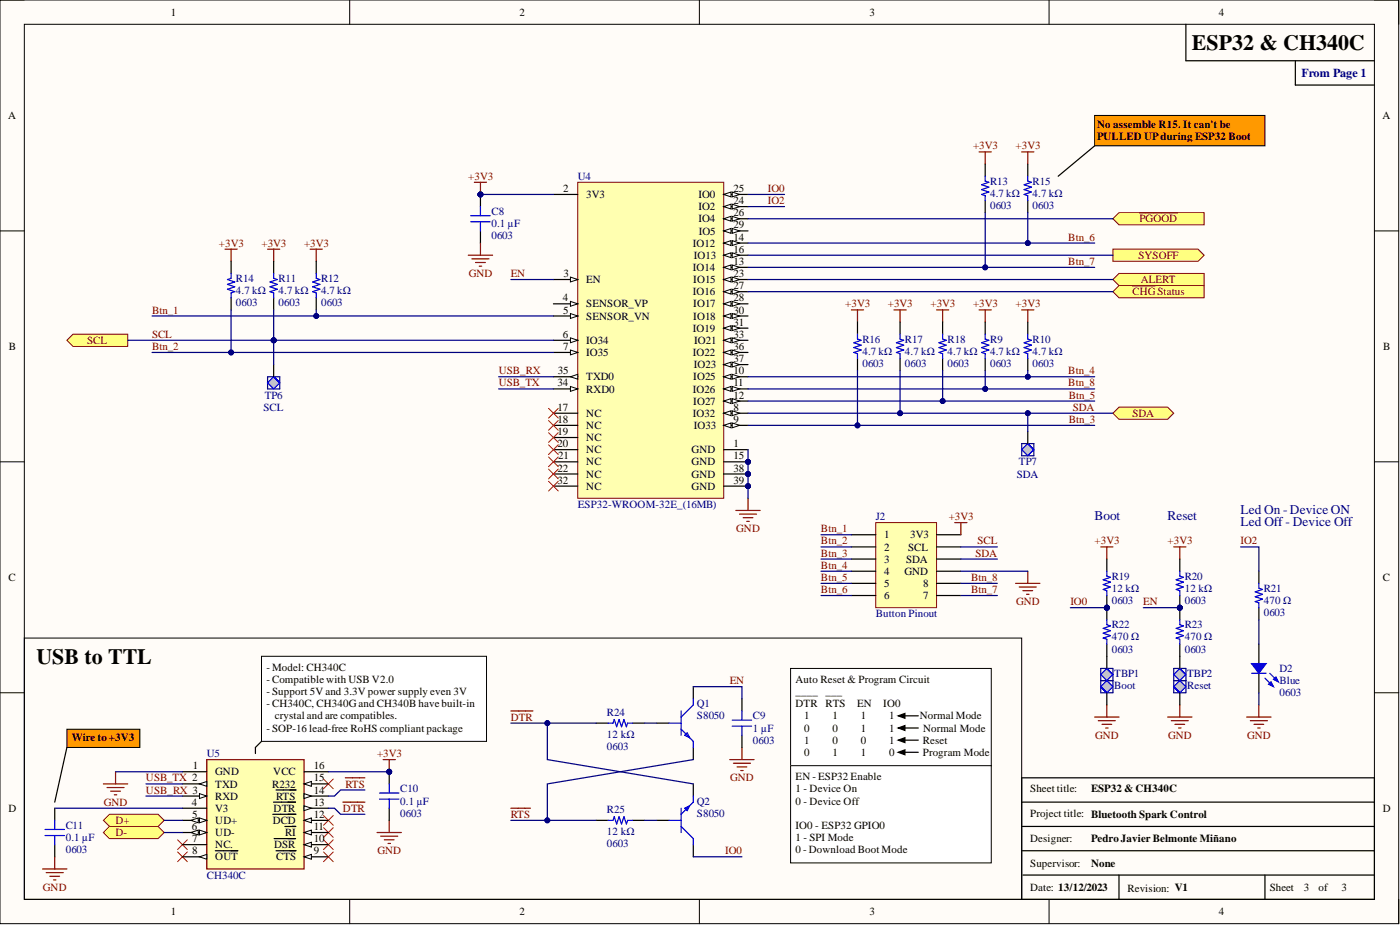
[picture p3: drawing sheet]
<svg xmlns="http://www.w3.org/2000/svg" width="292mm" height="193mm" viewBox="0 0 292 193" stroke-linecap="round" stroke-linejoin="round" font-family="sans-serif">
<defs><g id="words">
<g font-size="4.6">
<text x="248.7" y="10.4">ESP32 &amp; CH340C</text>
<text x="7.6" y="138.4">USB to TTL</text>
</g>
<g font-size="2.8" fill="#000080">
<text x="258.8" y="107.2">Led On - Device ON</text>
<text x="228.4" y="108.4">Boot</text>
<text x="243.6" y="108.4">Reset</text>
<text x="258.8" y="109.7">Led Off- Device Off</text>
</g>
<text font-size="2.5" fill="#000080" x="271.5" y="16">From Page 1</text>
<g font-size="2.3">
<text x="35.6" y="3.3">1</text>
<text x="108.4" y="3.3">2</text>
<text x="181.4" y="3.3">3</text>
<text x="254.3" y="3.3">4</text>
<text x="1.7" y="24.8">A</text>
<text x="228.9" y="26.6">No assemble R15. It can't be</text>
<text x="228.9" y="29.2">PULLED UPduring ESP32 Boot</text>
<text x="288.5" y="24.8">A</text>
<text x="117.5" y="40.1">2</text>
<text x="122.3" y="41.3">3V3</text>
<text x="145.7" y="41.3">IO0</text>
<text x="153" y="40.1">25</text>
<text x="145.7" y="43.9">IO2</text>
<text x="145.7" y="46.4">IO4</text>
<text x="153" y="42.6">24</text>
<text x="153" y="45.1">26</text>
<text x="153" y="47.7">29</text>
<text x="144.6" y="51.5">IO12</text>
<text x="145.8" y="48.9">IO5</text>
<text x="153" y="50.2">14</text>
<text x="153" y="52.7">16</text>
<text x="117.6" y="57.8">3</text>
<text x="122.3" y="59.1">EN</text>
<text x="144.6" y="56.5">IO14</text>
<text x="144.6" y="59.1">IO15</text>
<text x="144.7" y="54">IO13</text>
<text x="153" y="55.3">13</text>
<text x="153" y="57.8">23</text>
<text x="117.4" y="62.9">4</text>
<text x="117.5" y="65.4">5</text>
<text x="122.3" y="64.1">SENSOR_VP</text>
<text x="144.6" y="61.6">IO16</text>
<text x="144.6" y="64.1">IO17</text>
<text x="153" y="60.3">27</text>
<text x="153" y="62.9">28</text>
<text x="153" y="65.4">30</text>
<text x="117.4" y="70.5">6</text>
<text x="122.3" y="66.7">SENSOR_VN</text>
<text x="122.3" y="71.8">IO34</text>
<text x="144.6" y="69.2">IO19</text>
<text x="144.6" y="66.7">IO18</text>
<text x="144.8" y="71.8">IO21</text>
<text x="153" y="67.9">31</text>
<text x="153" y="70.5">33</text>
<text x="1.9" y="73">B</text>
<text x="117.5" y="73">7</text>
<text x="122.3" y="74.3">IO35</text>
<text x="144.6" y="74.3">IO22</text>
<text x="144.7" y="76.8">IO23</text>
<text x="153" y="73">36</text>
<text x="153" y="75.6">37</text>
<text x="288.6" y="73">B</text>
<text x="116.3" y="80.6">34</text>
<text x="116.4" y="78.1">35</text>
<text x="122.3" y="79.4">TXD0</text>
<text x="122.3" y="81.9">RXD0</text>
<text x="144.6" y="81.9">IO26</text>
<text x="144.6" y="79.4">IO25</text>
<text x="153" y="78.1">10</text>
<text x="153" y="80.6">11</text>
<text x="153" y="83.2">12</text>
<text x="116.3" y="85.7">17</text>
<text x="116.3" y="88.2">18</text>
<text x="122.3" y="87">NC</text>
<text x="122.3" y="89.5">NC</text>
<text x="144.6" y="87">IO32</text>
<text x="144.6" y="84.4">IO27</text>
<text x="144.7" y="89.5">IO33</text>
<text x="153" y="85.7">8</text>
<text x="153" y="88.2">9</text>
<text x="116.3" y="90.8">19</text>
<text x="116.3" y="93.3">20</text>
<text x="116.5" y="95.8">21</text>
<text x="122.3" y="92">NC</text>
<text x="122.3" y="94.6">NC</text>
<text x="144.3" y="94.6">GND</text>
<text x="153" y="93.3">1</text>
<text x="153" y="95.8">15</text>
<text x="116.3" y="98.4">22</text>
<text x="116.3" y="100.9">32</text>
<text x="122.3" y="97.1">NC</text>
<text x="122.3" y="99.6">NC</text>
<text x="144.3" y="97.1">GND</text>
<text x="144.3" y="99.6">GND</text>
<text x="153" y="98.4">38</text>
<text x="153" y="100.9">39</text>
<text x="122.3" y="102.2">NC</text>
<text x="144.3" y="102.2">GND</text>
<text x="184.5" y="112.3">1</text>
<text x="189.9" y="112.3">3V3</text>
<text x="184.5" y="114.9">2</text>
<text x="184.5" y="117.4">3</text>
<text x="184.5" y="119.9">4</text>
<text x="188.7" y="119.9">GND</text>
<text x="189.1" y="117.4">SDA</text>
<text x="189.5" y="114.9">SCL</text>
<text x="1.8" y="121.2">C</text>
<text x="184.5" y="122.5">5</text>
<text x="184.5" y="125">6</text>
<text x="192.6" y="122.5">8</text>
<text x="192.6" y="125">7</text>
<text x="288.5" y="121.2">C</text>
<text x="55.6" y="140">- Model: CH340C</text>
<text x="55.6" y="142.5">- Compatible with USB V2.0</text>
<text x="166" y="142.5">Auto Reset &amp; Program Circuit</text>
<text x="55.6" y="145">- Support 5V and 3.3V power supply even 3V</text>
<text x="55.6" y="147.6">- CH340C, CH340Gand CH340B have built-in</text>
<text x="166" y="145">____ ___</text>
<text x="166" y="147.6">DTR</text>
<text x="172.2" y="147.6">RTS</text>
<text x="178.8" y="147.6">EN</text>
<text x="184.3" y="147.6">IO0</text>
<text x="15" y="154.7">Wire to +3V3</text>
<text x="55.6" y="152.6">- SOP-16 lead-free RoHS compliant package</text>
<text x="57.3" y="150.1">crystal and are compatibles.</text>
<text x="167.8" y="150.1">1</text>
<text x="167.8" y="152.6">0</text>
<text x="167.8" y="155.2">1</text>
<text x="173.7" y="150.1">1</text>
<text x="173.7" y="152.6">0</text>
<text x="173.7" y="155.2">0</text>
<text x="179.6" y="150.1">1</text>
<text x="179.6" y="152.6">1</text>
<text x="179.6" y="155.2">0</text>
<text x="185.5" y="150.1">1</text>
<text x="185.5" y="152.6">1</text>
<text x="185.5" y="155.2">1</text>
<text x="191.9" y="150.1">Normal Mode</text>
<text x="192.5" y="155.2">Reset</text>
<text x="192.6" y="152.6">Normal Mode</text>
<text x="40.3" y="160.5">1</text>
<text x="44.9" y="161.8">GND</text>
<text x="57" y="161.8">VCC</text>
<text x="65.5" y="160.5">16</text>
<text x="167.8" y="157.7">0</text>
<text x="173.7" y="157.7">1</text>
<text x="179.6" y="157.7">1</text>
<text x="185.5" y="157.7">0</text>
<text x="192.5" y="157.7">Program Mode</text>
<text x="44.9" y="166.8">RXD</text>
<text x="44.9" y="164.3">TXD</text>
<text x="56.8" y="164.3">R232</text>
<text x="57.6" y="166.8">RTS</text>
<text x="65.5" y="163">15</text>
<text x="65.5" y="165.6">14</text>
<text x="166" y="162.8">EN - ESP32 Enable</text>
<text x="166" y="165.3">1 - Device On</text>
<text x="166" y="167.8">0 - Device Off</text>
<text x="214.9" y="165.3">Sheet title:</text>
<text x="227.6" y="165.3">ESP32 &amp; CH340C</text>
<text x="1.8" y="169.4">D</text>
<text x="40" y="168.1">4</text>
<text x="40" y="173.2">6</text>
<text x="40.1" y="170.6">5</text>
<text x="44.9" y="169.4">V3</text>
<text x="44.9" y="171.9">UD+</text>
<text x="56.9" y="171.9">DCD</text>
<text x="57.1" y="169.4">DTR</text>
<text x="65.5" y="173.2">11</text>
<text x="65.5" y="170.6">12</text>
<text x="65.5" y="168.1">13</text>
<text x="166" y="172.9">IO0 - ESP32 GPIO0</text>
<text x="214.9" y="170.4">Project title: Bluetooth Spark Control</text>
<text x="288.5" y="169.4">D</text>
<text x="40.1" y="178.2">8</text>
<text x="40.1" y="175.7">7</text>
<text x="44.9" y="174.4">UD-</text>
<text x="44.9" y="179.5">OUT</text>
<text x="44.9" y="177">NC.</text>
<text x="57.2" y="177">DSR</text>
<text x="57.6" y="179.5">CTS</text>
<text x="59.5" y="174.4">RI</text>
<text x="65.5" y="178.2">9</text>
<text x="65.5" y="175.7">10</text>
<text x="166" y="175.5">1 - SPI Mode</text>
<text x="166" y="178">0 - Download Boot Mode</text>
<text x="214.9" y="175.7">Designer:</text>
<text x="227.6" y="175.7">Pedro Javier Belmonte Miñano</text>
<text x="214.9" y="185.8">Date: 13/12/2023</text>
<text x="214.9" y="180.8">Supervisor:</text>
<text x="227.6" y="180.8">None</text>
<text x="264.9" y="185.8">Sheet</text>
<text x="272" y="185.8">3</text>
<text x="275.1" y="185.8">of</text>
<text x="279.9" y="185.8">3</text>
<text x="35.6" y="190.9">1</text>
<text x="108.4" y="190.9">2</text>
<text x="181.4" y="190.9">3</text>
<text x="235.2" y="186.1">Revision: V1</text>
<text x="254.3" y="190.9">4</text>
</g>
<g font-size="2.3" fill="#800000">
<text x="203" y="31.2">+3V3</text>
<text x="211.9" y="31.2">+3V3</text>
<text x="97.7" y="37.5">+3V3</text>
<text x="160.2" y="40.1">IO0</text>
<text x="160.2" y="42.6">IO2</text>
<text x="237.8" y="46.4">PGOOD</text>
<text x="45.7" y="51.5">+3V3</text>
<text x="54.6" y="51.5">+3V3</text>
<text x="63.4" y="51.5">+3V3</text>
<text x="222.9" y="50.2">Btn_6</text>
<text x="97.8" y="57.8">GND</text>
<text x="106.6" y="57.8">EN</text>
<text x="222.9" y="55.3">Btn_7</text>
<text x="237.5" y="54">SYSOFF</text>
<text x="238" y="59.1">ALERT</text>
<text x="31.7" y="65.4">Btn_1</text>
<text x="176.4" y="64.1">+3V3</text>
<text x="185.3" y="64.1">+3V3</text>
<text x="194.1" y="64.1">+3V3</text>
<text x="203" y="64.1">+3V3</text>
<text x="211.9" y="64.1">+3V3</text>
<text x="236.3" y="61.6">CHGStatus</text>
<text x="18.2" y="71.8">SCL</text>
<text x="31.7" y="70.5">SCL</text>
<text x="31.7" y="73">Btn_2</text>
<text x="104" y="80.6">USB_TX</text>
<text x="104" y="78.1">USB_RX</text>
<text x="222.9" y="78.1">Btn_4</text>
<text x="222.9" y="80.6">Btn_8</text>
<text x="223" y="83.2">Btn_5</text>
<text x="223" y="88.2">Btn_3</text>
<text x="223.8" y="85.7">SDA</text>
<text x="236.3" y="87">SDA</text>
<text x="153.6" y="111.1">GND</text>
<text x="171.3" y="111.1">Btn_1</text>
<text x="171.3" y="113.6">Btn_2</text>
<text x="197.9" y="108.5">+3V3</text>
<text x="203.9" y="113.6">SCL</text>
<text x="228.4" y="113.6">+3V3</text>
<text x="243.6" y="113.6">+3V3</text>
<text x="258.8" y="113.6">IO2</text>
<text x="171.3" y="116.1">Btn_3</text>
<text x="171.3" y="118.7">Btn_4</text>
<text x="203.5" y="116.1">SDA</text>
<text x="171.3" y="121.2">Btn_5</text>
<text x="171.3" y="123.7">Btn_6</text>
<text x="202.6" y="123.7">Btn_7</text>
<text x="202.6" y="121.2">Btn_8</text>
<text x="212" y="126.3">GND</text>
<text x="223.3" y="126.3">IO0</text>
<text x="238.5" y="126.3">EN</text>
<text x="152.3" y="142.7">EN</text>
<text x="106.6" y="150.4">DTR</text>
<text x="228.5" y="154.2">GND</text>
<text x="243.7" y="154.2">GND</text>
<text x="260.2" y="154.2">GND</text>
<text x="78.7" y="158">+3V3</text>
<text x="30.5" y="163">USB_TX 2</text>
<text x="30.5" y="165.6">USB_RX 3</text>
<text x="72.1" y="164.3">RTS</text>
<text x="152.3" y="163">GND</text>
<text x="21.7" y="168.1">GND</text>
<text x="24.1" y="171.9">D+</text>
<text x="71.6" y="169.4">DTR</text>
<text x="106.6" y="170.6">RTS</text>
<text x="24.1" y="174.4">D-</text>
<text x="78.8" y="178.2">GND</text>
<text x="151.3" y="178.2">IO0</text>
<text x="9" y="185.8">GND</text>
</g>
<g font-size="2.3" fill="#000080">
<text x="120.5" y="37.5">U4</text>
<text x="206.6" y="41.1">4.7 kΩ</text>
<text x="206.6" y="38.5">R13</text>
<text x="215.5" y="41.1">4.7 kΩ</text>
<text x="215.5" y="38.5">R15</text>
<text x="102.5" y="47.4">0.1 µF</text>
<text x="102.5" y="44.9">C8</text>
<text x="206.6" y="43.6">0603</text>
<text x="215.5" y="43.6">0603</text>
<text x="102.5" y="49.9">0603</text>
<text x="49.2" y="58.8">R14</text>
<text x="58.1" y="58.8">R11</text>
<text x="67" y="58.8">R12</text>
<text x="49.2" y="61.4">4.7 kΩ</text>
<text x="49.2" y="63.9">0603</text>
<text x="58.1" y="61.4">4.7 kΩ</text>
<text x="58.1" y="63.9">0603</text>
<text x="67" y="61.4">4.7 kΩ</text>
<text x="67" y="63.9">0603</text>
<text x="179.9" y="71.5">R16</text>
<text x="188.8" y="71.5">R17</text>
<text x="197.7" y="71.5">R18</text>
<text x="206.6" y="71.5">R9</text>
<text x="215.5" y="71.5">R10</text>
<text x="179.9" y="74">4.7 kΩ</text>
<text x="179.9" y="76.6">0603</text>
<text x="188.8" y="74">4.7 kΩ</text>
<text x="188.8" y="76.6">0603</text>
<text x="197.7" y="74">4.7 kΩ</text>
<text x="197.7" y="76.6">0603</text>
<text x="206.6" y="74">4.7 kΩ</text>
<text x="206.6" y="76.6">0603</text>
<text x="215.5" y="74">4.7 kΩ</text>
<text x="215.5" y="76.6">0603</text>
<text x="55.2" y="83.2">TP6</text>
<text x="55" y="85.7">SCL</text>
<text x="212.2" y="99.6">SDA</text>
<text x="212.6" y="97.1">TP7</text>
<text x="120.5" y="106">ESP32-WROOM-32E_(16MB)</text>
<text x="182.7" y="108.5">J2</text>
<text x="231.9" y="120.9">R19</text>
<text x="231.9" y="123.5">12 kΩ</text>
<text x="247.2" y="120.9">R20</text>
<text x="247.2" y="123.5">12 kΩ</text>
<text x="263.7" y="123.5">R21</text>
<text x="182.7" y="128.8">Button Pinout</text>
<text x="231.9" y="126">0603</text>
<text x="231.9" y="131.1">R22</text>
<text x="247.2" y="126">0603</text>
<text x="247.2" y="131.1">R23</text>
<text x="263.7" y="128.5">0603</text>
<text x="263.7" y="126">470 Ω</text>
<text x="231.9" y="136.2">0603</text>
<text x="231.9" y="133.6">470 Ω</text>
<text x="247.2" y="136.2">0603</text>
<text x="247.2" y="133.6">470 Ω</text>
<text x="232.5" y="141.2">TBP1</text>
<text x="232.5" y="143.8">Boot</text>
<text x="247.7" y="141.2">TBP2</text>
<text x="247.7" y="143.8">Reset</text>
<text x="267" y="140.2">D2</text>
<text x="267" y="142.7">Blue</text>
<text x="126.6" y="149.3">R24</text>
<text x="145.4" y="147.6">Q1</text>
<text x="267" y="145.3">0603</text>
<text x="126.6" y="153.9">12 kΩ</text>
<text x="145.4" y="150.1">S8050</text>
<text x="157.1" y="152.6">1 µF</text>
<text x="157.1" y="155.2">0603</text>
<text x="157.1" y="150.1">C9</text>
<text x="43.1" y="158">U5</text>
<text x="126.6" y="156.4">0603</text>
<text x="83.5" y="167.8">0.1 µF</text>
<text x="83.5" y="165.3">C10</text>
<text x="145.4" y="167.8">Q2</text>
<text x="13.7" y="172.9">C11</text>
<text x="83.5" y="170.4">0603</text>
<text x="126.6" y="169.6">R25</text>
<text x="145.4" y="170.4">S8050</text>
<text x="13.7" y="175.5">0.1 µF</text>
<text x="13.7" y="178">0603</text>
<text x="126.6" y="176.7">0603</text>
<text x="126.6" y="174.2">12 kΩ</text>
<text x="43.1" y="183.3">CH340C</text>
</g>
</g></defs>
<path d="M0 0h291.8v192.7h-291.8z" fill-rule="evenodd" fill="#fffcf8"/>
<path d="M0 0h291.8v192.7h-291.8z" fill="none" stroke="#000" stroke-width=".21"/>
<path d="M5.1 5.1h281.7v182.5h-281.7z" fill-rule="evenodd" fill="#fffcf8"/>
<g fill="none" stroke="#000" stroke-width=".21">
<path d="M0 0h5.1M73 0v5.1M145.9 0v5.1M218.9 0v5.1M286.8 0h5v5.1M5.1 5.1h281.7v182.5h-281.7zM0 48.2h5.1M286.8 48.2h5M0 96.3h5.1M286.8 96.3h5M0 144.5h5.1M286.8 144.5h5"/>
<path d="M73 187.6v5.1M145.9 187.6v5.1M218.9 187.6v5.1M291.8 187.6v5.1"/>
</g>
<path d="M213.2 172.4h73.6M213.2 177.5h73.6M213.2 162.3h73.6v25.3h-73.6zM213.2 167.3h73.6M213.4 182.6h73.4M233.5 182.6v5M263.9 182.6v5" fill="none" stroke="#000" stroke-width=".25"/>
<path d="M232.2 45.6l1.3-1.2h17.7v2.5h-17.7z" fill-rule="evenodd" fill="#ffff80"/>
<path d="M232.2 45.6l1.3-1.2h17.7v2.5h-17.7z" fill="none" stroke="#800000" stroke-width=".21"/>
<path d="M237.8 44.4h7.8" fill="none" stroke="#800000" stroke-width=".25"/>
<path d="M21.6 173.7l1.2-1.3h10.2l1.3 1.3-1.3 1.2h-10.2z" fill-rule="evenodd" fill="#ffff80"/>
<path d="M21.6 173.7l1.2-1.3h10.2l1.3 1.3-1.3 1.2h-10.2z" fill="none" stroke="#800000" stroke-width=".21"/>
<path d="M21.6 171.1l1.2-1.2h10.2l1.3 1.2-1.3 1.3h-10.2z" fill-rule="evenodd" fill="#ffff80"/>
<path d="M21.6 171.1l1.2-1.2h10.2l1.3 1.2-1.3 1.3h-10.2z" fill="none" stroke="#800000" stroke-width=".21"/>
<path d="M232.2 58.3l1.3-1.3h17.7v2.6h-17.7z" fill-rule="evenodd" fill="#ffff80"/>
<path d="M232.2 58.3l1.3-1.3h17.7v2.6h-17.7z" fill="none" stroke="#800000" stroke-width=".21"/>
<g fill="none" stroke="#800000" stroke-width=".25">
<path d="M79.9 158.5h2.6M81.2 158.5v2.5M21.6 163.5h5M22.3 164.3h3.6M23.1 165.1h2M23.9 165.8h.5M24.1 161v2.5M71.5 167.3h4.6M72.1 162.3h4M78.7 173.7h5M79.4 174.4h3.6M80.2 175.2h2"/>
<path d="M81 176h.5M81.2 171.1v2.6"/>
</g>
<g fill="none" stroke="#f00" stroke-width=".21">
<path d="M37.1 175.2l2 2M37.1 177.7l2 2.1M39.1 175.2l-2 2M39.1 177.7l-2 2.1M67.5 177.7l2 2.1M67.5 175.2l2 2M67.5 172.7l2 2M67.5 170.1l2 2.1M67.5 162.5l2 2M69.5 177.7l-2 2.1M69.5 175.2l-2 2M69.5 172.7l-2 2"/>
<path d="M69.5 170.1l-2 2.1M69.5 162.5l-2 2"/>
</g>
<circle cx="81.2" cy="161" r=".51" fill="#000080"/>
<circle cx="81.2" cy="161" r=".51" fill="none" stroke="#000080" stroke-width=".21"/>
<path d="M54.6 136.9h46.9v17.8h-46.9z" fill-rule="evenodd" fill="#fff"/>
<path d="M54.6 136.9h46.9v17.8h-46.9z" fill="none" stroke="#000" stroke-width=".21"/>
<path d="M54.6 154.7l-1.3 1.2v1.3" fill="none" stroke="#000" stroke-width=".25"/>
<path d="M43.1 158.5h20.3v22.8h-20.3z" fill-rule="evenodd" fill="#ffffb0"/>
<path d="M43.1 158.5h20.3v22.8h-20.3z" fill="none" stroke="#800000" stroke-width=".25"/>
<path d="M63.4 163.5h5.1" fill="none" stroke="#000" stroke-width=".25"/>
<path d="M63.4 163.5l1.6-.5v1z" fill="#f8fcff"/>
<path d="M63.4 163.5l1.6-.5v1z" fill="none" stroke="#000" stroke-width=".21"/>
<path d="M38.1 166.1h5" fill="none" stroke="#000" stroke-width=".25"/>
<path d="M41.6 165.6l1.5 .5-1.5 .5z" fill="#f8fcff"/>
<path d="M41.6 165.6l1.5 .5-1.5 .5z" fill="none" stroke="#000" stroke-width=".21"/>
<path d="M38.1 163.5h5" fill="none" stroke="#000" stroke-width=".25"/>
<path d="M41.6 163.5l1.5-.5v1z" fill="#f8fcff"/>
<path d="M41.6 163.5l1.5-.5v1z" fill="none" stroke="#000" stroke-width=".21"/>
<path d="M63.4 178.7h5.1" fill="none" stroke="#000" stroke-width=".25"/>
<path d="M63.4 178.7l1.6-.5v1.1z" fill="#f8fcff"/>
<path d="M63.4 178.7l1.6-.5v1.1z" fill="none" stroke="#000" stroke-width=".21"/>
<path d="M57.6 177.5h4.2M63.4 176.2h5.1" fill="none" stroke="#000" stroke-width=".25"/>
<path d="M63.4 176.2l1.6-.5v1z" fill="#f8fcff"/>
<path d="M63.4 176.2l1.6-.5v1z" fill="none" stroke="#000" stroke-width=".21"/>
<path d="M57.2 174.9h4.5M63.4 173.7h5.1" fill="none" stroke="#000" stroke-width=".25"/>
<path d="M63.4 173.7l1.6-.5v1z" fill="#f8fcff"/>
<path d="M63.4 173.7l1.6-.5v1z" fill="none" stroke="#000" stroke-width=".21"/>
<path d="M59.4 172.4h2.3M63.4 171.1h5.1" fill="none" stroke="#000" stroke-width=".25"/>
<path d="M63.4 171.1l1.6-.5v1z" fill="#f8fcff"/>
<path d="M63.4 171.1l1.6-.5v1z" fill="none" stroke="#000" stroke-width=".21"/>
<path d="M38.1 168.6h5M38.1 171.1h5M56.9 169.9h4.9M63.4 161h5.1" fill="none" stroke="#000" stroke-width=".25"/>
<path d="M41.6 170.6l1.5 .5-1.5 .5z" fill="#f8fcff"/>
<path d="M41.6 170.6l1.5 .5-1.5 .5z" fill="none" stroke="#000" stroke-width=".21"/>
<path d="M39.8 171.1l1.6-.5v1z" fill="#f8fcff"/>
<path d="M39.8 171.1l1.6-.5v1z" fill="none" stroke="#000" stroke-width=".21"/>
<path d="M38.1 173.7h5" fill="none" stroke="#000" stroke-width=".25"/>
<path d="M41.6 173.2l1.5 .5-1.5 .5z" fill="#f8fcff"/>
<path d="M41.6 173.2l1.5 .5-1.5 .5z" fill="none" stroke="#000" stroke-width=".21"/>
<path d="M39.8 173.7l1.6-.5v1z" fill="#f8fcff"/>
<path d="M39.8 173.7l1.6-.5v1z" fill="none" stroke="#000" stroke-width=".21"/>
<path d="M63.4 168.6h5.1" fill="none" stroke="#000" stroke-width=".25"/>
<path d="M63.4 168.1l1.6 .5-1.6 .5z" fill="#f8fcff"/>
<path d="M63.4 168.1l1.6 .5-1.6 .5z" fill="none" stroke="#000" stroke-width=".21"/>
<path d="M57.1 167.3h4.6M63.4 166.1h5.1" fill="none" stroke="#000" stroke-width=".25"/>
<path d="M63.4 165.6l1.6 .5-1.6 .5z" fill="#f8fcff"/>
<path d="M63.4 165.6l1.6 .5-1.6 .5z" fill="none" stroke="#000" stroke-width=".21"/>
<path d="M38.1 178.7h5M57.6 164.8h4.2" fill="none" stroke="#000" stroke-width=".25"/>
<path d="M41.6 178.7l1.5-.5v1.1z" fill="#f8fcff"/>
<path d="M41.6 178.7l1.5-.5v1.1z" fill="none" stroke="#000" stroke-width=".21"/>
<path d="M38.1 176.2h5M38.1 161h5M44.9 177.5h4.7" fill="none" stroke="#000" stroke-width=".25"/>
<path d="M152.3 158.5h5M153 159.2h3.6M153.8 160h2M154.8 155.9v2.6M154.5 160.7h.6" fill="none" stroke="#800000" stroke-width=".25"/>
<path d="M165 139.4h41.8v20.3h-41.8z" fill-rule="evenodd" fill="#fff"/>
<path d="M165 139.4h41.8v20.3h-41.8z" fill="none" stroke="#000" stroke-width=".21"/>
<path d="M187.4 149.3l1.4-.5v1zM187.4 151.9l1.4-.5v1zM187.4 154.4l1.4-.5v1zM187.4 156.9l1.4-.5v1.1zM187.8 149.3h3.8M187.8 151.9h3.8M187.8 154.4h3.8M187.8 156.9h3.8" fill="none" stroke="#000" stroke-width=".25"/>
<path d="M187.4 149.3l1.4-.5v1zM187.4 151.9l1.4-.5v1zM187.4 154.4l1.4-.5v1zM187.4 156.9l1.4-.5v1.1z" fill="#000"/>
<path d="M165 159.7h41.8v20.3h-41.8z" fill-rule="evenodd" fill="#fff"/>
<path d="M5.1 133.1h208.1v54.5h-208.1zM165 159.7h41.8v20.3h-41.8z" fill="none" stroke="#000" stroke-width=".21"/>
<path d="M247.4 5.1v7.6h39.4M270.3 12.7v5h16.5M124.3 150.9h2.6M132 150.9h2.5M124.3 171.1h2.6M132 171.1h2.5" fill="none" stroke="#000" stroke-width=".25"/>
<path d="M126.9 150.9h1l.3-.8 .5 1.5 .5-1.5 .5 1.5 .5-1.5 .5 1.5 .2-.7h1.1M126.9 171.1h1l.3-.7 .5 1.5 .5-1.5 .5 1.5 .5-1.5 .5 1.5 .2-.8h1.1" fill="none" stroke="#00f" stroke-width=".25"/>
<circle cx="100.2" cy="40.6" r=".51" fill="#000080"/>
<circle cx="100.2" cy="40.6" r=".51" fill="none" stroke="#000080" stroke-width=".21"/>
<path d="M100.2 40.6v2.5M100.2 48.2v2.5" fill="none" stroke="#000" stroke-width=".25"/>
<circle cx="100.2" cy="40.6" r=".51" fill="#000080"/>
<circle cx="100.2" cy="40.6" r=".51" fill="none" stroke="#000080" stroke-width=".21"/>
<path d="M98.2 45h4.1M98.2 46.3h4.1M100.2 43.1v1.9M100.2 46.3v1.9" fill="none" stroke="#00f" stroke-width=".25"/>
<path d="M99 38h2.5M100.2 38v2.6" fill="none" stroke="#800000" stroke-width=".25"/>
<circle cx="100.2" cy="40.6" r=".51" fill="#000080"/>
<circle cx="100.2" cy="40.6" r=".51" fill="none" stroke="#000080" stroke-width=".21"/>
<g fill="none" stroke="#800000" stroke-width=".25">
<path d="M97.7 53.2h5.1M98.5 54h3.5M99.2 54.8h2.1M100 55.5h.5M100.2 50.7v2.5M229.7 114.1h2.5M230.9 114.1v2.5M244.9 114.1h2.5M246.2 114.1v2.5M228.4 149.6h5.1M229.2 150.4h3.5M229.9 151.1h2"/>
<path d="M230.7 151.9h.5M230.9 147.1v2.5M243.6 149.6h5.1M244.4 150.4h3.5M245.1 151.1h2.1M245.9 151.9h.5M246.2 147.1v2.5M260.1 149.6h5.1M260.9 150.4h3.5M261.6 151.1h2.1M262.4 151.9h.5M262.7 147.1v2.5"/>
</g>
<circle cx="230.9" cy="126.8" r=".51" fill="#000080"/>
<circle cx="230.9" cy="126.8" r=".51" fill="none" stroke="#000080" stroke-width=".21"/>
<path d="M230.9 124.2v2.6" fill="none" stroke="#000" stroke-width=".25"/>
<circle cx="230.9" cy="126.8" r=".51" fill="#000080"/>
<circle cx="230.9" cy="126.8" r=".51" fill="none" stroke="#000080" stroke-width=".21"/>
<path d="M230.9 116.6v2.6" fill="none" stroke="#000" stroke-width=".25"/>
<path d="M230.9 119.2v1l.8 .2-1.5 .5 1.5 .5-1.5 .6 1.5 .5-1.5 .5 .7 .2v1" fill="none" stroke="#00f" stroke-width=".25"/>
<circle cx="246.2" cy="126.8" r=".51" fill="#000080"/>
<circle cx="246.2" cy="126.8" r=".51" fill="none" stroke="#000080" stroke-width=".21"/>
<path d="M246.2 124.2v2.6" fill="none" stroke="#000" stroke-width=".25"/>
<circle cx="246.2" cy="126.8" r=".51" fill="#000080"/>
<circle cx="246.2" cy="126.8" r=".51" fill="none" stroke="#000080" stroke-width=".21"/>
<path d="M246.2 116.6v2.6" fill="none" stroke="#000" stroke-width=".25"/>
<path d="M246.2 119.2v1l.7 .2-1.5 .5 1.5 .5-1.5 .6 1.5 .5-1.5 .5 .8 .2v1" fill="none" stroke="#00f" stroke-width=".25"/>
<circle cx="230.9" cy="126.8" r=".51" fill="#000080"/>
<circle cx="230.9" cy="126.8" r=".51" fill="none" stroke="#000080" stroke-width=".21"/>
<path d="M230.9 126.8v2.5M230.9 134.4v2.5" fill="none" stroke="#000" stroke-width=".25"/>
<circle cx="230.9" cy="126.8" r=".51" fill="#000080"/>
<circle cx="230.9" cy="126.8" r=".51" fill="none" stroke="#000080" stroke-width=".21"/>
<path d="M230.9 129.3v1l.8 .3-1.5 .5 1.5 .5-1.5 .5 1.5 .5-1.5 .5 .7 .3v1" fill="none" stroke="#00f" stroke-width=".25"/>
<circle cx="246.2" cy="126.8" r=".51" fill="#000080"/>
<circle cx="246.2" cy="126.8" r=".51" fill="none" stroke="#000080" stroke-width=".21"/>
<path d="M246.2 126.8v2.5M246.2 134.4v2.5" fill="none" stroke="#000" stroke-width=".25"/>
<circle cx="246.2" cy="126.8" r=".51" fill="#000080"/>
<circle cx="246.2" cy="126.8" r=".51" fill="none" stroke="#000080" stroke-width=".21"/>
<path d="M246.2 129.3v1l.7 .3-1.5 .5 1.5 .5-1.5 .5 1.5 .5-1.5 .5 .8 .3v1M262.7 121.7v1l.7 .3-1.5 .5 1.5 .5-1.5 .5 1.5 .5-1.5 .5 .8 .3v1M261.1 140.5h3.1" fill="none" stroke="#00f" stroke-width=".25"/>
<path d="M262.7 119.2v2.5M262.7 126.8v2.5M262.7 134.4v4M262.7 140.5v4" fill="none" stroke="#000" stroke-width=".25"/>
<path d="M261.1 138.4h3.1l-1.5 2.1z" fill="#00f"/>
<path d="M261.1 138.4h3.1l-1.5 2.1zM264.9 140.5l1.3 1.2" fill="none" stroke="#00f" stroke-width=".25"/>
<path d="M265.7 141.7l.5-.5 .5 1z" fill="#00f"/>
<path d="M263.9 141.5l1.5 1.5M265.7 141.7l.5-.5 .5 1z" fill="none" stroke="#00f" stroke-width=".25"/>
<path d="M264.7 142.7l.5-.5 .5 1.1z" fill="#00f"/>
<path d="M264.7 142.7l.5-.5 .5 1.1z" fill="none" stroke="#00f" stroke-width=".25"/>
<path d="M229.7 142h2.5v2.5h-2.5z" fill="none" stroke="#0c0087" stroke-width=".25"/>
<path d="M229.7 143.3l1.2-1.3 1.3 1.3-1.3 1.2z" fill-rule="evenodd" fill="#c0c0c0"/>
<path d="M229.7 143.3l1.2-1.3 1.3 1.3-1.3 1.2z" fill="none" stroke="#00f" stroke-width=".25"/>
<path d="M230.9 144.5v2.6" fill="none" stroke="#000" stroke-width=".25"/>
<path d="M229.7 139.4h2.5v2.6h-2.5z" fill="none" stroke="#0c0087" stroke-width=".25"/>
<path d="M229.7 140.7l1.2-1.3 1.3 1.3-1.3-1.3 1.3 1.3-1.3 1.3z" fill-rule="evenodd" fill="#c0c0c0"/>
<path d="M229.7 140.7l1.2-1.3 1.3 1.3-1.3-1.3 1.3 1.3-1.3 1.3z" fill="none" stroke="#00f" stroke-width=".25"/>
<path d="M230.9 136.9v2.5" fill="none" stroke="#000" stroke-width=".25"/>
<path d="M244.9 142h2.5v2.5h-2.5z" fill="none" stroke="#0c0087" stroke-width=".25"/>
<path d="M244.9 143.3l1.3-1.3 1.2 1.3-1.2 1.2z" fill-rule="evenodd" fill="#c0c0c0"/>
<path d="M244.9 143.3l1.3-1.3 1.2 1.3-1.2 1.2z" fill="none" stroke="#00f" stroke-width=".25"/>
<path d="M246.2 144.5v2.6" fill="none" stroke="#000" stroke-width=".25"/>
<path d="M244.9 139.4h2.5v2.6h-2.5z" fill="none" stroke="#0c0087" stroke-width=".25"/>
<path d="M244.9 140.7l1.3-1.3 1.2 1.3-1.2-1.3 1.2 1.3-1.2 1.3z" fill-rule="evenodd" fill="#c0c0c0"/>
<path d="M244.9 140.7l1.3-1.3 1.2 1.3-1.2-1.3 1.2 1.3-1.2 1.3z" fill="none" stroke="#00f" stroke-width=".25"/>
<path d="M246.2 136.9v2.5" fill="none" stroke="#000" stroke-width=".25"/>
<path d="M195.4 64.7h2.5M196.7 64.7v2.5M153.5 106.5h5.1M154.3 107.2h3.5M155.1 108h2M155.8 108.8h.5M156.1 104v2.5" fill="none" stroke="#800000" stroke-width=".25"/>
<circle cx="156.1" cy="96.3" r=".51" fill="#000080"/>
<circle cx="156.1" cy="96.3" r=".51" fill="none" stroke="#000080" stroke-width=".21"/>
<circle cx="156.1" cy="98.9" r=".51" fill="#000080"/>
<circle cx="156.1" cy="98.9" r=".51" fill="none" stroke="#000080" stroke-width=".21"/>
<circle cx="156.1" cy="101.4" r=".51" fill="#000080"/>
<circle cx="156.1" cy="101.4" r=".51" fill="none" stroke="#000080" stroke-width=".21"/>
<path d="M120.5 38h30.5v66h-30.5z" fill-rule="evenodd" fill="#ffffb0"/>
<path d="M120.5 38h30.5v66h-30.5z" fill="none" stroke="#800000" stroke-width=".21"/>
<path d="M115.5 58.3h5" fill="none" stroke="#000" stroke-width=".25"/>
<path d="M119 57.8l1.5 .5-1.5 .5z" fill="#f8fcff"/>
<path d="M119 57.8l1.5 .5-1.5 .5z" fill="none" stroke="#000" stroke-width=".21"/>
<path d="M115.5 63.4h5" fill="none" stroke="#000" stroke-width=".25"/>
<path d="M119 62.9l1.5 .5-1.5 .5z" fill="#f8fcff"/>
<path d="M119 62.9l1.5 .5-1.5 .5z" fill="none" stroke="#000" stroke-width=".21"/>
<path d="M115.5 65.9h5" fill="none" stroke="#000" stroke-width=".25"/>
<path d="M119 65.4l1.5 .5-1.5 .5z" fill="#f8fcff"/>
<path d="M119 65.4l1.5 .5-1.5 .5z" fill="none" stroke="#000" stroke-width=".21"/>
<path d="M115.5 71h5" fill="none" stroke="#000" stroke-width=".25"/>
<path d="M119 70.5l1.5 .5-1.5 .5z" fill="#f8fcff"/>
<path d="M119 70.5l1.5 .5-1.5 .5z" fill="none" stroke="#000" stroke-width=".21"/>
<path d="M115.5 73.5h5" fill="none" stroke="#000" stroke-width=".25"/>
<path d="M119 73l1.5 .5-1.5 .5z" fill="#f8fcff"/>
<path d="M119 73l1.5 .5-1.5 .5z" fill="none" stroke="#000" stroke-width=".21"/>
<path d="M115.5 78.6h5" fill="none" stroke="#000" stroke-width=".25"/>
<path d="M119 78.6l1.5-.5v1z" fill="#f8fcff"/>
<path d="M119 78.6l1.5-.5v1z" fill="none" stroke="#000" stroke-width=".21"/>
<path d="M115.5 81.1h5" fill="none" stroke="#000" stroke-width=".25"/>
<path d="M119 80.6l1.5 .5-1.5 .5z" fill="#f8fcff"/>
<path d="M119 80.6l1.5 .5-1.5 .5z" fill="none" stroke="#000" stroke-width=".21"/>
<path d="M115.5 40.6h5M151 40.6h5.1M115.5 86.2h5M115.5 88.7h5M115.5 91.3h5M115.5 93.8h5M115.5 96.3h5M115.5 98.9h5M115.5 101.4h5" fill="none" stroke="#000" stroke-width=".25"/>
<path d="M151 40.6l1.5-.5v1z" fill="#f8fcff"/>
<path d="M151 40.6l1.5-.5v1z" fill="none" stroke="#000" stroke-width=".21"/>
<path d="M152.8 40.1l1.5 .5-1.5 .5z" fill="#f8fcff"/>
<path d="M152.8 40.1l1.5 .5-1.5 .5z" fill="none" stroke="#000" stroke-width=".21"/>
<path d="M151 43.1h5.1" fill="none" stroke="#000" stroke-width=".25"/>
<path d="M151 43.1l1.5-.5v1z" fill="#f8fcff"/>
<path d="M151 43.1l1.5-.5v1z" fill="none" stroke="#000" stroke-width=".21"/>
<path d="M152.8 42.6l1.5 .5-1.5 .5z" fill="#f8fcff"/>
<path d="M152.8 42.6l1.5 .5-1.5 .5z" fill="none" stroke="#000" stroke-width=".21"/>
<path d="M151 45.6h5.1" fill="none" stroke="#000" stroke-width=".25"/>
<path d="M151 45.6l1.5-.5v1z" fill="#f8fcff"/>
<path d="M151 45.6l1.5-.5v1z" fill="none" stroke="#000" stroke-width=".21"/>
<path d="M152.8 45.1l1.5 .5-1.5 .5z" fill="#f8fcff"/>
<path d="M152.8 45.1l1.5 .5-1.5 .5z" fill="none" stroke="#000" stroke-width=".21"/>
<path d="M151 48.2h5.1" fill="none" stroke="#000" stroke-width=".25"/>
<path d="M151 48.2l1.5-.5v1z" fill="#f8fcff"/>
<path d="M151 48.2l1.5-.5v1z" fill="none" stroke="#000" stroke-width=".21"/>
<path d="M152.8 47.7l1.5 .5-1.5 .5z" fill="#f8fcff"/>
<path d="M152.8 47.7l1.5 .5-1.5 .5z" fill="none" stroke="#000" stroke-width=".21"/>
<path d="M151 50.7h5.1" fill="none" stroke="#000" stroke-width=".25"/>
<path d="M151 50.7l1.5-.5v1z" fill="#f8fcff"/>
<path d="M151 50.7l1.5-.5v1z" fill="none" stroke="#000" stroke-width=".21"/>
<path d="M152.8 50.2l1.5 .5-1.5 .5z" fill="#f8fcff"/>
<path d="M152.8 50.2l1.5 .5-1.5 .5z" fill="none" stroke="#000" stroke-width=".21"/>
<path d="M151 53.2h5.1" fill="none" stroke="#000" stroke-width=".25"/>
<path d="M151 53.2l1.5-.5v1z" fill="#f8fcff"/>
<path d="M151 53.2l1.5-.5v1z" fill="none" stroke="#000" stroke-width=".21"/>
<path d="M152.8 52.7l1.5 .5-1.5 .5z" fill="#f8fcff"/>
<path d="M152.8 52.7l1.5 .5-1.5 .5z" fill="none" stroke="#000" stroke-width=".21"/>
<path d="M151 55.8h5.1" fill="none" stroke="#000" stroke-width=".25"/>
<path d="M151 55.8l1.5-.5v1z" fill="#f8fcff"/>
<path d="M151 55.8l1.5-.5v1z" fill="none" stroke="#000" stroke-width=".21"/>
<path d="M152.8 55.3l1.5 .5-1.5 .5z" fill="#f8fcff"/>
<path d="M152.8 55.3l1.5 .5-1.5 .5z" fill="none" stroke="#000" stroke-width=".21"/>
<path d="M151 58.3h5.1" fill="none" stroke="#000" stroke-width=".25"/>
<path d="M151 58.3l1.5-.5v1z" fill="#f8fcff"/>
<path d="M151 58.3l1.5-.5v1z" fill="none" stroke="#000" stroke-width=".21"/>
<path d="M152.8 57.8l1.5 .5-1.5 .5z" fill="#f8fcff"/>
<path d="M152.8 57.8l1.5 .5-1.5 .5z" fill="none" stroke="#000" stroke-width=".21"/>
<path d="M151 60.8h5.1" fill="none" stroke="#000" stroke-width=".25"/>
<path d="M151 60.8l1.5-.5v1.1z" fill="#f8fcff"/>
<path d="M151 60.8l1.5-.5v1.1z" fill="none" stroke="#000" stroke-width=".21"/>
<path d="M152.8 60.3l1.5 .5-1.5 .6z" fill="#f8fcff"/>
<path d="M152.8 60.3l1.5 .5-1.5 .6z" fill="none" stroke="#000" stroke-width=".21"/>
<path d="M151 63.4h5.1" fill="none" stroke="#000" stroke-width=".25"/>
<path d="M151 63.4l1.5-.5v1z" fill="#f8fcff"/>
<path d="M151 63.4l1.5-.5v1z" fill="none" stroke="#000" stroke-width=".21"/>
<path d="M152.8 62.9l1.5 .5-1.5 .5z" fill="#f8fcff"/>
<path d="M152.8 62.9l1.5 .5-1.5 .5z" fill="none" stroke="#000" stroke-width=".21"/>
<path d="M151 65.9h5.1" fill="none" stroke="#000" stroke-width=".25"/>
<path d="M151 65.9l1.5-.5v1z" fill="#f8fcff"/>
<path d="M151 65.9l1.5-.5v1z" fill="none" stroke="#000" stroke-width=".21"/>
<path d="M152.8 65.4l1.5 .5-1.5 .5z" fill="#f8fcff"/>
<path d="M152.8 65.4l1.5 .5-1.5 .5z" fill="none" stroke="#000" stroke-width=".21"/>
<path d="M151 68.5h5.1" fill="none" stroke="#000" stroke-width=".25"/>
<path d="M151 68.5l1.5-.6v1.1z" fill="#f8fcff"/>
<path d="M151 68.5l1.5-.6v1.1z" fill="none" stroke="#000" stroke-width=".21"/>
<path d="M152.8 67.9l1.5 .6-1.5 .5z" fill="#f8fcff"/>
<path d="M152.8 67.9l1.5 .6-1.5 .5z" fill="none" stroke="#000" stroke-width=".21"/>
<path d="M151 71h5.1" fill="none" stroke="#000" stroke-width=".25"/>
<path d="M151 71l1.5-.5v1z" fill="#f8fcff"/>
<path d="M151 71l1.5-.5v1z" fill="none" stroke="#000" stroke-width=".21"/>
<path d="M152.8 70.5l1.5 .5-1.5 .5z" fill="#f8fcff"/>
<path d="M152.8 70.5l1.5 .5-1.5 .5z" fill="none" stroke="#000" stroke-width=".21"/>
<path d="M151 73.5h5.1" fill="none" stroke="#000" stroke-width=".25"/>
<path d="M151 73.5l1.5-.5v1z" fill="#f8fcff"/>
<path d="M151 73.5l1.5-.5v1z" fill="none" stroke="#000" stroke-width=".21"/>
<path d="M152.8 73l1.5 .5-1.5 .5z" fill="#f8fcff"/>
<path d="M152.8 73l1.5 .5-1.5 .5z" fill="none" stroke="#000" stroke-width=".21"/>
<path d="M151 76.1h5.1" fill="none" stroke="#000" stroke-width=".25"/>
<path d="M151 76.1l1.5-.5v1z" fill="#f8fcff"/>
<path d="M151 76.1l1.5-.5v1z" fill="none" stroke="#000" stroke-width=".21"/>
<path d="M152.8 75.6l1.5 .5-1.5 .5z" fill="#f8fcff"/>
<path d="M152.8 75.6l1.5 .5-1.5 .5z" fill="none" stroke="#000" stroke-width=".21"/>
<path d="M151 78.6h5.1" fill="none" stroke="#000" stroke-width=".25"/>
<path d="M151 78.6l1.5-.5v1z" fill="#f8fcff"/>
<path d="M151 78.6l1.5-.5v1z" fill="none" stroke="#000" stroke-width=".21"/>
<path d="M152.8 78.1l1.5 .5-1.5 .5z" fill="#f8fcff"/>
<path d="M152.8 78.1l1.5 .5-1.5 .5z" fill="none" stroke="#000" stroke-width=".21"/>
<path d="M151 81.1h5.1" fill="none" stroke="#000" stroke-width=".25"/>
<path d="M151 81.1l1.5-.5v1z" fill="#f8fcff"/>
<path d="M151 81.1l1.5-.5v1z" fill="none" stroke="#000" stroke-width=".21"/>
<path d="M152.8 80.6l1.5 .5-1.5 .5z" fill="#f8fcff"/>
<path d="M152.8 80.6l1.5 .5-1.5 .5z" fill="none" stroke="#000" stroke-width=".21"/>
<path d="M151 83.7h5.1" fill="none" stroke="#000" stroke-width=".25"/>
<path d="M151 83.7l1.5-.5v1z" fill="#f8fcff"/>
<path d="M151 83.7l1.5-.5v1z" fill="none" stroke="#000" stroke-width=".21"/>
<path d="M152.8 83.2l1.5 .5-1.5 .5z" fill="#f8fcff"/>
<path d="M152.8 83.2l1.5 .5-1.5 .5z" fill="none" stroke="#000" stroke-width=".21"/>
<path d="M151 86.2h5.1" fill="none" stroke="#000" stroke-width=".25"/>
<path d="M151 86.2l1.5-.5v1z" fill="#f8fcff"/>
<path d="M151 86.2l1.5-.5v1z" fill="none" stroke="#000" stroke-width=".21"/>
<path d="M152.8 85.7l1.5 .5-1.5 .5z" fill="#f8fcff"/>
<path d="M152.8 85.7l1.5 .5-1.5 .5z" fill="none" stroke="#000" stroke-width=".21"/>
<path d="M151 88.7h5.1" fill="none" stroke="#000" stroke-width=".25"/>
<path d="M151 88.7l1.5-.5v1z" fill="#f8fcff"/>
<path d="M151 88.7l1.5-.5v1z" fill="none" stroke="#000" stroke-width=".21"/>
<path d="M152.8 88.2l1.5 .5-1.5 .5z" fill="#f8fcff"/>
<path d="M152.8 88.2l1.5 .5-1.5 .5z" fill="none" stroke="#000" stroke-width=".21"/>
<path d="M151 93.8h5.1M151 96.3h5.1" fill="none" stroke="#000" stroke-width=".25"/>
<circle cx="156.1" cy="96.3" r=".51" fill="#000080"/>
<circle cx="156.1" cy="96.3" r=".51" fill="none" stroke="#000080" stroke-width=".21"/>
<path d="M151 98.9h5.1" fill="none" stroke="#000" stroke-width=".25"/>
<circle cx="156.1" cy="98.9" r=".51" fill="#000080"/>
<circle cx="156.1" cy="98.9" r=".51" fill="none" stroke="#000080" stroke-width=".21"/>
<path d="M151 101.4h5.1" fill="none" stroke="#000" stroke-width=".25"/>
<circle cx="156.1" cy="101.4" r=".51" fill="#000080"/>
<circle cx="156.1" cy="101.4" r=".51" fill="none" stroke="#000080" stroke-width=".21"/>
<g fill="none" stroke="#f00" stroke-width=".21">
<path d="M114.5 85.2l2 2M114.5 87.7l2 2.1M114.5 90.3l2 2M114.5 92.8l2 2M114.5 95.3l2 2.1M114.5 97.9l2 2M116.5 85.2l-2 2M116.5 87.7l-2 2.1M116.5 90.3l-2 2M116.5 92.8l-2 2M116.5 95.3l-2 2.1M116.5 97.9l-2 2"/>
<path d="M114.5 100.4l2 2M116.5 100.4l-2 2"/>
</g>
<path d="M182.7 109h12.7v17.8h-12.7z" fill-rule="evenodd" fill="#ffffb0"/>
<path d="M182.7 109h12.7v17.8h-12.7z" fill="none" stroke="#800000" stroke-width=".21"/>
<g fill="none" stroke="#000" stroke-width=".25">
<path d="M214.4 34.2v2.6M57.1 54.5v2.5M214.4 41.8v2.6M57.1 62.1v2.6M178.9 67.2v2.5M178.9 74.8v2.5M196.7 67.2v2.5M196.7 74.8v2.5M177.6 111.6h5.1M177.6 114.1h5.1M177.6 116.6h5.1M177.6 119.2h5.1"/>
<path d="M195.4 111.6h5.1M195.4 114.1h5.1M195.4 116.6h5.1M195.4 119.2h5.1M177.6 121.7h5.1M177.6 124.2h5.1M195.4 121.7h5.1M195.4 124.2h5.1"/>
</g>
<path d="M214.4 36.8v1l.8 .2-1.5 .5 1.5 .5-1.5 .6 1.5 .5-1.5 .5 .7 .2v1M57.1 57v1.1l.8 .2-1.6 .5 1.6 .5-1.6 .5 1.6 .5-1.6 .5 .8 .3v1M178.9 69.7v1l.8 .3-1.6 .5 1.6 .5-1.6 .5 1.6 .5-1.6 .5 .8 .3v1M196.7 69.7v1l.7 .3-1.5 .5 1.5 .5-1.5 .5 1.5 .5-1.5 .5 .8 .3v1" fill="none" stroke="#00f" stroke-width=".25"/>
<path d="M213.2 31.7h2.5M214.4 31.7v2.5M55.8 52h2.6M57.1 52v2.5M177.6 64.7h2.6M178.9 64.7v2.5" fill="none" stroke="#800000" stroke-width=".25"/>
<path d="M14 71l1.2-1.3h11.4v2.6h-11.4z" fill-rule="evenodd" fill="#ffff80"/>
<path d="M14 71l1.2-1.3h11.4v2.6h-11.4z" fill="none" stroke="#800000" stroke-width=".21"/>
<path d="M204.3 64.7h2.5M205.6 64.7v2.5M213.2 64.7h2.5M214.4 64.7v2.5M199.2 109h2.5M200.5 109v2.6M214.4 119.2v2.5M211.9 121.7h5.1M212.7 122.5h3.5M213.4 123.2h2.1M214.2 124h.5" fill="none" stroke="#800000" stroke-width=".25"/>
<path d="M205.6 67.2v2.5M205.6 74.8v2.5M214.4 67.2v2.5M214.4 74.8v2.5M154.8 145.8v2.5M154.8 153.4v2.5" fill="none" stroke="#000" stroke-width=".25"/>
<path d="M205.6 69.7v1l.7 .3-1.5 .5 1.5 .5-1.5 .5 1.5 .5-1.5 .5 .8 .3v1M214.4 69.7v1l.8 .3-1.5 .5 1.5 .5-1.5 .5 1.5 .5-1.5 .5 .7 .3v1M152.8 150.2h4M152.8 151.5h4M154.8 148.3v1.9M154.8 151.5v1.9" fill="none" stroke="#00f" stroke-width=".25"/>
<circle cx="81.2" cy="161" r=".51" fill="#000080"/>
<circle cx="81.2" cy="161" r=".51" fill="none" stroke="#000080" stroke-width=".21"/>
<path d="M81.2 161v2.5M81.2 168.6v2.5" fill="none" stroke="#000" stroke-width=".25"/>
<circle cx="81.2" cy="161" r=".51" fill="#000080"/>
<circle cx="81.2" cy="161" r=".51" fill="none" stroke="#000080" stroke-width=".21"/>
<g fill="none" stroke="#00f" stroke-width=".25">
<path d="M139.6 150.9h2.5M142.1 148.3v5.1M142.1 152.1l2.5 2.6v1.2M142.9 153.4l.5-.5 .5 1zM144.6 145.8v1.3l-2.5 2.5M9.4 173h4M9.4 174.3h4M11.4 171.1v1.9M11.4 174.3v1.9M79.2 165.4h4M79.2 166.7h4M81.2 163.5v1.9"/>
<path d="M81.2 166.7v1.9M139.6 171.1h2.5M142.1 168.6v5.1M142.1 172.4l2.5 2.5v1.3M142.9 168.6l1-.5-.5 1zM144.6 166.1v1.2l-2.5 2.6"/>
</g>
<path d="M137 150.9h2.6M144.6 143.3v2.5M144.6 155.9v2.6M11.4 168.6v2.5M11.4 176.2v2.5M137 171.1h2.6M144.6 163.5v2.6M144.6 176.2v2.5" fill="none" stroke="#000" stroke-width=".25"/>
<path d="M106.6 148.3h4.6M11.4 178.7v2.6M106.6 168.6h4.1M8.9 181.3h5.1M9.6 182h3.6M10.4 182.8h2M11.2 183.6h.5" fill="none" stroke="#800000" stroke-width=".25"/>
<path d="M213.2 92.5h2.5v2.6h-2.5z" fill="none" stroke="#0c0087" stroke-width=".25"/>
<path d="M213.2 93.8l1.2-1.3 1.3 1.3-1.3-1.3 1.3 1.3-1.3 1.3z" fill-rule="evenodd" fill="#c0c0c0"/>
<path d="M48.2 57v1.1l-.7 .2 1.5 .5-1.5 .5 1.5 .5-1.5 .5 1.5 .5-.8 .3v1M66 57v1.1l.7 .2-1.5 .5 1.5 .5-1.5 .5 1.5 .5-1.5 .5 .8 .3v1M213.2 93.8l1.2-1.3 1.3 1.3-1.3-1.3 1.3 1.3-1.3 1.3z" fill="none" stroke="#00f" stroke-width=".25"/>
<path d="M48.2 54.5v2.5M66 54.5v2.5M48.2 62.1v2.6M66 62.1v2.6M214.4 90v2.5" fill="none" stroke="#000" stroke-width=".25"/>
<path d="M46.9 52h2.6M48.2 52v2.5M64.7 52h2.5M66 52v2.5" fill="none" stroke="#800000" stroke-width=".25"/>
<path d="M55.8 78.6h2.6v2.5h-2.6z" fill="none" stroke="#0c0087" stroke-width=".25"/>
<path d="M55.8 79.9l1.3-1.3 1.3 1.3-1.3-1.3 1.3 1.3-1.3 1.2z" fill-rule="evenodd" fill="#c0c0c0"/>
<path d="M55.8 79.9l1.3-1.3 1.3 1.3-1.3-1.3 1.3 1.3-1.3 1.2z" fill="none" stroke="#00f" stroke-width=".25"/>
<path d="M57.1 76.1v2.5" fill="none" stroke="#000" stroke-width=".25"/>
<path d="M232.2 60.8l1.3-1.2h17.7v2.5h-17.7z" fill-rule="evenodd" fill="#ffff80"/>
<path d="M232.2 60.8l1.3-1.2h17.7v2.5h-17.7z" fill="none" stroke="#800000" stroke-width=".21"/>
<path d="M204.3 31.7h2.5M205.6 31.7v2.5M236.2 59.6h4.9M186.5 64.7h2.6M187.8 64.7v2.5" fill="none" stroke="#800000" stroke-width=".25"/>
<path d="M205.6 34.2v2.6M205.6 41.8v2.6M187.8 67.2v2.5M187.8 74.8v2.5" fill="none" stroke="#000" stroke-width=".25"/>
<path d="M205.6 36.8v1l.7 .2-1.5 .5 1.5 .5-1.5 .6 1.5 .5-1.5 .5 .8 .2v1M187.8 69.7v1l.8 .3-1.6 .5 1.6 .5-1.6 .5 1.6 .5-1.6 .5 .8 .3v1" fill="none" stroke="#00f" stroke-width=".25"/>
<path d="M232.2 52h17.8l1.2 1.2-1.2 1.3h-17.8z" fill-rule="evenodd" fill="#ffff80"/>
<path d="M232.2 52h17.8l1.2 1.2-1.2 1.3h-17.8z" fill="none" stroke="#800000" stroke-width=".21"/>
<path d="M232.2 86.2l1.3-1.3h10.1l1.3 1.3-1.3 1.3h-10.1z" fill-rule="evenodd" fill="#ffff80"/>
<path d="M232.2 86.2l1.3-1.3h10.1l1.3 1.3-1.3 1.3h-10.1z" fill="none" stroke="#800000" stroke-width=".21"/>
<path d="M24.1 161h14M30.5 163.5h7.6M30.5 166.1h7.6M68.5 161h12.7" fill="none" stroke="#000080" stroke-width=".25"/>
<circle cx="81.2" cy="161" r=".51" fill="#000080"/>
<circle cx="81.2" cy="161" r=".51" fill="none" stroke="#000080" stroke-width=".21"/>
<path d="M106.6 150.9h7.6" fill="none" stroke="#000080" stroke-width=".25"/>
<circle cx="114.2" cy="150.9" r=".51" fill="#000080"/>
<circle cx="114.2" cy="150.9" r=".51" fill="none" stroke="#000080" stroke-width=".21"/>
<path d="M144.6 158.5l-30.4 5v7.6" fill="none" stroke="#000080" stroke-width=".25"/>
<circle cx="114.2" cy="171.1" r=".51" fill="#000080"/>
<circle cx="114.2" cy="171.1" r=".51" fill="none" stroke="#000080" stroke-width=".21"/>
<path d="M124.3 150.9h-10.1v7.6l30.4 5" fill="none" stroke="#000080" stroke-width=".25"/>
<circle cx="114.2" cy="150.9" r=".51" fill="#000080"/>
<circle cx="114.2" cy="150.9" r=".51" fill="none" stroke="#000080" stroke-width=".21"/>
<path d="M106.6 58.3h8.9M156.1 40.6h7.6M134.5 150.9h2.5M144.6 143.3h10.2v2.5M68.5 168.6h1.3l1.3 1.3h5M76.1 164.8h-5l-1.3 1.3h-1.3M106.6 171.1h17.7M134.5 171.1h2.5M144.6 178.7h10.2" fill="none" stroke="#000080" stroke-width=".25"/>
<circle cx="114.2" cy="171.1" r=".51" fill="#000080"/>
<circle cx="114.2" cy="171.1" r=".51" fill="none" stroke="#000080" stroke-width=".21"/>
<path d="M100.2 40.6h15.3" fill="none" stroke="#000080" stroke-width=".25"/>
<circle cx="100.2" cy="40.6" r=".51" fill="#000080"/>
<circle cx="100.2" cy="40.6" r=".51" fill="none" stroke="#000080" stroke-width=".21"/>
<path d="M223.3 126.8h7.6M34.3 171.1h3.8M34.3 173.7h3.8" fill="none" stroke="#000080" stroke-width=".25"/>
<circle cx="230.9" cy="126.8" r=".51" fill="#000080"/>
<circle cx="230.9" cy="126.8" r=".51" fill="none" stroke="#000080" stroke-width=".21"/>
<path d="M238.5 126.8h7.7" fill="none" stroke="#000080" stroke-width=".25"/>
<circle cx="246.2" cy="126.8" r=".51" fill="#000080"/>
<circle cx="246.2" cy="126.8" r=".51" fill="none" stroke="#000080" stroke-width=".21"/>
<path d="M156.1 93.8v10.2M258.8 114.1h3.9v5.1M262.7 129.3v5.1M262.7 144.5v2.6" fill="none" stroke="#000080" stroke-width=".25"/>
<circle cx="156.1" cy="96.3" r=".51" fill="#000080"/>
<circle cx="156.1" cy="96.3" r=".51" fill="none" stroke="#000080" stroke-width=".21"/>
<circle cx="156.1" cy="98.9" r=".51" fill="#000080"/>
<circle cx="156.1" cy="98.9" r=".51" fill="none" stroke="#000080" stroke-width=".21"/>
<circle cx="156.1" cy="101.4" r=".51" fill="#000080"/>
<circle cx="156.1" cy="101.4" r=".51" fill="none" stroke="#000080" stroke-width=".21"/>
<g fill="none" stroke="#000080" stroke-width=".25">
<path d="M156.1 43.1h7.6M104 78.6h11.5M178.9 77.3v11.4M104 81.1h11.5M171.3 111.6h6.3M171.3 114.1h6.3M171.3 116.6h6.3M171.3 119.2h6.3M200.5 114.1h7.6M200.5 116.6h7.6M200.5 119.2h13.9M171.3 124.2h6.3"/>
<path d="M171.3 121.7h6.3M200.5 124.2h7.6M200.5 121.7h7.6M11.4 168.6h26.7"/>
</g>
<circle cx="178.9" cy="88.7" r=".51" fill="#000080"/>
<circle cx="178.9" cy="88.7" r=".51" fill="none" stroke="#000080" stroke-width=".21"/>
<path d="M66 64.7v1.2" fill="none" stroke="#000080" stroke-width=".25"/>
<circle cx="66" cy="65.9" r=".51" fill="#000080"/>
<circle cx="66" cy="65.9" r=".51" fill="none" stroke="#000080" stroke-width=".21"/>
<path d="M31.7 65.9h83.8" fill="none" stroke="#000080" stroke-width=".25"/>
<circle cx="66" cy="65.9" r=".51" fill="#000080"/>
<circle cx="66" cy="65.9" r=".51" fill="none" stroke="#000080" stroke-width=".21"/>
<path d="M57.1 64.7v6.3" fill="none" stroke="#000080" stroke-width=".25"/>
<circle cx="57.1" cy="71" r=".51" fill="#000080"/>
<circle cx="57.1" cy="71" r=".51" fill="none" stroke="#000080" stroke-width=".21"/>
<path d="M57.1 71h58.4" fill="none" stroke="#000080" stroke-width=".25"/>
<circle cx="57.1" cy="71" r=".51" fill="#000080"/>
<circle cx="57.1" cy="71" r=".51" fill="none" stroke="#000080" stroke-width=".21"/>
<path d="M31.7 73.5h83.8" fill="none" stroke="#000080" stroke-width=".25"/>
<circle cx="48.2" cy="73.5" r=".51" fill="#000080"/>
<circle cx="48.2" cy="73.5" r=".51" fill="none" stroke="#000080" stroke-width=".21"/>
<path d="M48.2 64.7v8.8" fill="none" stroke="#000080" stroke-width=".25"/>
<circle cx="48.2" cy="73.5" r=".51" fill="#000080"/>
<circle cx="48.2" cy="73.5" r=".51" fill="none" stroke="#000080" stroke-width=".21"/>
<path d="M26.6 71h30.5" fill="none" stroke="#000080" stroke-width=".25"/>
<circle cx="57.1" cy="71" r=".51" fill="#000080"/>
<circle cx="57.1" cy="71" r=".51" fill="none" stroke="#000080" stroke-width=".21"/>
<path d="M57.1 71v5.1" fill="none" stroke="#000080" stroke-width=".25"/>
<circle cx="57.1" cy="71" r=".51" fill="#000080"/>
<circle cx="57.1" cy="71" r=".51" fill="none" stroke="#000080" stroke-width=".21"/>
<path d="M156.1 78.6h72.3" fill="none" stroke="#000080" stroke-width=".25"/>
<circle cx="214.4" cy="78.6" r=".51" fill="#000080"/>
<circle cx="214.4" cy="78.6" r=".51" fill="none" stroke="#000080" stroke-width=".21"/>
<path d="M156.1 81.1h72.3" fill="none" stroke="#000080" stroke-width=".25"/>
<circle cx="205.6" cy="81.1" r=".51" fill="#000080"/>
<circle cx="205.6" cy="81.1" r=".51" fill="none" stroke="#000080" stroke-width=".21"/>
<path d="M156.1 83.7h72.3" fill="none" stroke="#000080" stroke-width=".25"/>
<circle cx="196.7" cy="83.7" r=".51" fill="#000080"/>
<circle cx="196.7" cy="83.7" r=".51" fill="none" stroke="#000080" stroke-width=".21"/>
<path d="M156.1 55.8h72.3" fill="none" stroke="#000080" stroke-width=".25"/>
<circle cx="205.6" cy="55.8" r=".51" fill="#000080"/>
<circle cx="205.6" cy="55.8" r=".51" fill="none" stroke="#000080" stroke-width=".21"/>
<path d="M156.1 50.7h72.3" fill="none" stroke="#000080" stroke-width=".25"/>
<circle cx="214.4" cy="50.7" r=".51" fill="#000080"/>
<circle cx="214.4" cy="50.7" r=".51" fill="none" stroke="#000080" stroke-width=".21"/>
<path d="M214.4 44.4v6.3" fill="none" stroke="#000080" stroke-width=".25"/>
<circle cx="214.4" cy="50.7" r=".51" fill="#000080"/>
<circle cx="214.4" cy="50.7" r=".51" fill="none" stroke="#000080" stroke-width=".21"/>
<path d="M205.6 44.4v11.4" fill="none" stroke="#000080" stroke-width=".25"/>
<circle cx="205.6" cy="55.8" r=".51" fill="#000080"/>
<circle cx="205.6" cy="55.8" r=".51" fill="none" stroke="#000080" stroke-width=".21"/>
<path d="M214.4 77.3v1.3" fill="none" stroke="#000080" stroke-width=".25"/>
<circle cx="214.4" cy="78.6" r=".51" fill="#000080"/>
<circle cx="214.4" cy="78.6" r=".51" fill="none" stroke="#000080" stroke-width=".21"/>
<path d="M205.6 77.3v3.8" fill="none" stroke="#000080" stroke-width=".25"/>
<circle cx="205.6" cy="81.1" r=".51" fill="#000080"/>
<circle cx="205.6" cy="81.1" r=".51" fill="none" stroke="#000080" stroke-width=".21"/>
<path d="M196.7 77.3v6.4" fill="none" stroke="#000080" stroke-width=".25"/>
<circle cx="196.7" cy="83.7" r=".51" fill="#000080"/>
<circle cx="196.7" cy="83.7" r=".51" fill="none" stroke="#000080" stroke-width=".21"/>
<path d="M187.8 77.3v8.9" fill="none" stroke="#000080" stroke-width=".25"/>
<circle cx="187.8" cy="86.2" r=".51" fill="#000080"/>
<circle cx="187.8" cy="86.2" r=".51" fill="none" stroke="#000080" stroke-width=".21"/>
<path d="M156.1 86.2h76.1" fill="none" stroke="#000080" stroke-width=".25"/>
<circle cx="187.8" cy="86.2" r=".51" fill="#000080"/>
<circle cx="187.8" cy="86.2" r=".51" fill="none" stroke="#000080" stroke-width=".21"/>
<circle cx="214.4" cy="86.2" r=".51" fill="#000080"/>
<circle cx="214.4" cy="86.2" r=".51" fill="none" stroke="#000080" stroke-width=".21"/>
<path d="M156.1 88.7h72.3" fill="none" stroke="#000080" stroke-width=".25"/>
<circle cx="178.9" cy="88.7" r=".51" fill="#000080"/>
<circle cx="178.9" cy="88.7" r=".51" fill="none" stroke="#000080" stroke-width=".21"/>
<path d="M214.4 86.2v3.8" fill="none" stroke="#000080" stroke-width=".25"/>
<circle cx="214.4" cy="86.2" r=".51" fill="#000080"/>
<circle cx="214.4" cy="86.2" r=".51" fill="none" stroke="#000080" stroke-width=".21"/>
<path d="M156.1 45.6h76.1M156.1 53.2h76.1M156.1 58.3h76.1M156.1 60.8h76.1" fill="none" stroke="#000080" stroke-width=".25"/>
<path d="M228.4 30.4l-7.6 6.4" fill="none" stroke="#000" stroke-width=".25"/>
<path d="M228.4 24.1h35.5v6.3h-35.5z" fill-rule="evenodd" fill="#f90"/>
<path d="M228.4 24.1h35.5v6.3h-35.5z" fill="none" stroke="#000" stroke-width=".21"/>
<path d="M14 155.9l-2.6 11.4" fill="none" stroke="#000" stroke-width=".25"/>
<path d="M14 152.1h15.2v3.8h-15.2z" fill-rule="evenodd" fill="#f90"/>
<path d="M14 152.1h15.2v3.8h-15.2z" fill="none" stroke="#000" stroke-width=".21"/>
<use href="#words"/>
</svg>
